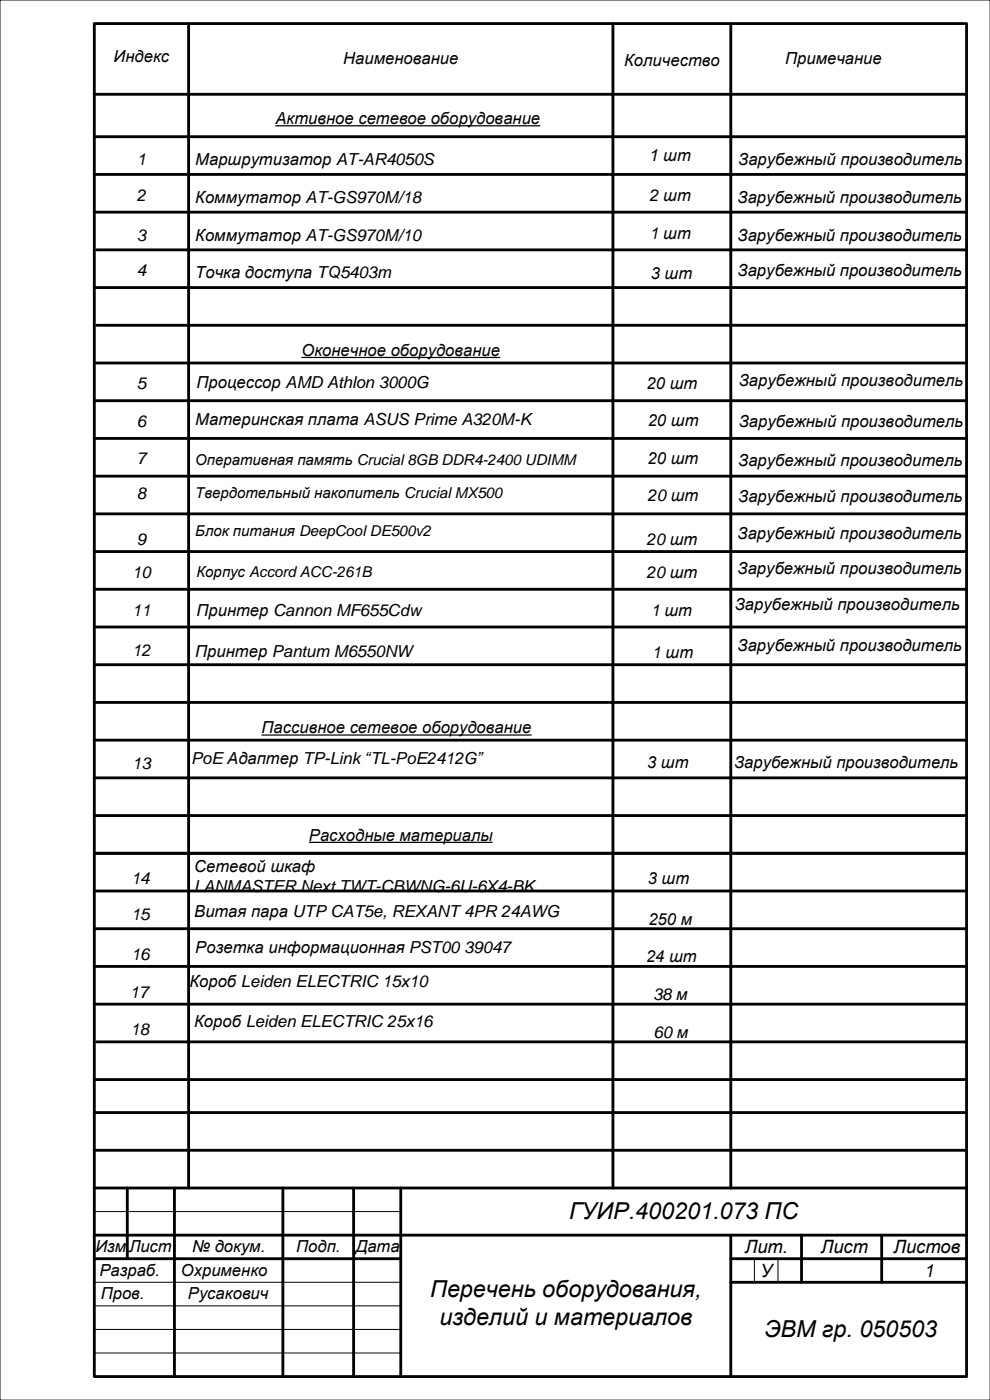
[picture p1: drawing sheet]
<svg xmlns="http://www.w3.org/2000/svg" width="210mm" height="297mm" viewBox="0 0 210 297" stroke-linecap="round" stroke-linejoin="round" font-family="sans-serif">
<defs><g id="words">
<g font-size="5">
<text x="120.7" y="258.5">ГУИР.400201.073 ПС</text>
<text x="91.2" y="275.1">Перечень оборудования,</text>
<text x="93.2" y="281">изделий и материалов</text>
<text x="162.1" y="283.5">ЭВМ гр. 050503</text>
</g>
<g font-size="3.9">
<text x="158" y="265.9">Лит.</text>
<text x="174.1" y="265.9">Лист</text>
<text x="189.5" y="265.9">Листов</text>
<text x="161.3" y="270.9">У</text>
<text x="196" y="270.9">1</text>
</g>
<g font-size="3.5">
<text x="24.1" y="13.1">Индекс</text>
<text x="72.8" y="13.6">Наименование</text>
<text x="132.4" y="14.1">Количество</text>
<text x="166.5" y="13.6">Примечание</text>
<text x="58.4" y="26.3">Активное сетевое оборудование</text>
<text x="29" y="35.1">1</text>
<text x="41.4" y="35.1">Маршрутизатор AT-AR4050S</text>
<text x="137.7" y="34.1">1 шт</text>
<text x="156.6" y="35.1">Зарубежный производитель</text>
<text x="29" y="42.6">2</text>
<text x="41.4" y="43.1">Коммутатор AT-GS970M/18</text>
<text x="137.7" y="42.6">2 шт</text>
<text x="156.4" y="43.1">Зарубежный производитель</text>
<text x="29" y="51.1">3</text>
<text x="41.4" y="51.1">Коммутатор AT-GS970M/10</text>
<text x="137.7" y="50.6">1 шт</text>
<text x="156.4" y="51.2">Зарубежный производитель</text>
<text x="29" y="58.6">4</text>
<text x="41.4" y="59.1">Точка доступа TQ5403m</text>
<text x="138" y="59.1">3 шт</text>
<text x="156.4" y="58.6">Зарубежный производитель</text>
<text x="63.9" y="75.5">Оконечное оборудование</text>
<text x="29" y="82.6">5</text>
<text x="41.7" y="82.3">Процессор AMD Athlon 3000G</text>
<text x="137.1" y="82.6">20 шт</text>
<text x="156.7" y="82">Зарубежный производитель</text>
<text x="29" y="90.6">6</text>
<text x="41.4" y="90.2">Материнская плата ASUS Prime A320M-K</text>
<text x="137.4" y="90.3">20 шт</text>
<text x="156.7" y="90.7">Зарубежный производитель</text>
<text x="29" y="98.3">7</text>
<text x="137.4" y="98.3">20 шт</text>
<text x="156.6" y="98.8">Зарубежный производитель</text>
<text x="29" y="105.8">8</text>
<text x="137.4" y="106.3">20 шт</text>
<text x="156.6" y="106.4">Зарубежный производитель</text>
<text x="29" y="115.6">9</text>
<text x="137.1" y="115.6">20 шт</text>
<text x="156.4" y="114.3">Зарубежный производитель</text>
<text x="28" y="122.6">10</text>
<text x="137.1" y="122.6">20 шт</text>
<text x="156.4" y="121.8">Зарубежный производитель</text>
<text x="28" y="130.6">11</text>
<text x="41.7" y="130.6">Принтер Cannon MF655Cdw</text>
<text x="138" y="130.6">1 шт</text>
<text x="155.8" y="129.3">Зарубежный производитель</text>
<text x="28" y="139.1">12</text>
<text x="41.4" y="139.3">Принтер Pantum M6550NW</text>
<text x="138.2" y="139.7">1 шт</text>
<text x="156.4" y="138.1">Зарубежный производитель</text>
<text x="55.5" y="155.6">Пассивное сетевое оборудование</text>
<text x="40.5" y="162">PoE Адаптер TP-Link “TL-PoE2412G”</text>
<text x="28" y="163.1">13</text>
<text x="137.2" y="162.8">3 шт</text>
<text x="155.7" y="162.8">Зарубежный производитель</text>
<text x="65.5" y="178.3">Расходные материалы</text>
<text x="41.2" y="185">Сетевой шкаф</text>
<text x="27.8" y="187.6">14</text>
<text x="41.2" y="189.2">LANMASTER Next TWT-CBWNG-6U-6X4-BK</text>
<text x="137.4" y="187.6">3 шт</text>
<text x="27.8" y="195.1">15</text>
<text x="41.2" y="194.5">Витая пара UTP CAT5e, REXANT 4PR 24AWG</text>
<text x="137.5" y="196.1">250 м</text>
<text x="27.8" y="203.6">16</text>
<text x="41.4" y="202.1">Розетка информационная PST00 39047</text>
<text x="40.2" y="209.4">Короб Leiden ELECTRIC 15x10</text>
<text x="137" y="204.1">24 шт</text>
<text x="27.6" y="211.6">17</text>
<text x="138.5" y="212.1">38 м</text>
<text x="27.7" y="219.6">18</text>
<text x="41.2" y="217.9">Короб Leiden ELECTRIC 25x16</text>
<text x="138.6" y="220.1">60 м</text>
<text x="20.2" y="265.6">Изм.</text>
<text x="27.4" y="265.6">Лист</text>
<text x="40.7" y="265.6">№ докум.</text>
<text x="62.8" y="265.6">Подп.</text>
<text x="75.4" y="265.6">Дата</text>
<text x="21.1" y="270.8">Разраб.</text>
<text x="21.4" y="275.6">Пров.</text>
<text x="38.4" y="270.6">Охрименко</text>
<text x="39.9" y="275.6">Русакович</text>
</g>
<g font-size="3.2">
<text x="41.4" y="98.6">Оперативная память Crucial 8GB DDR4-2400 UDIMM</text>
<text x="41.4" y="105.7">Твердотельный накопитель Crucial MX500</text>
<text x="41.4" y="113.6">Блок питания DeepCool DE500v2</text>
<text x="41.7" y="122.3">Корпус Accord ACC-261B</text>
</g>
</g></defs>
<path d="M0 0h210v297h-210zM20 257h65M20 272h65M20 277h65M160 267v5M165 267v5M20 282h65M20 287h65" fill="none" stroke="#000" stroke-width=".21"/>
<g fill="none" stroke="#000" stroke-width=".6">
<path d="M20 5h185v287h-185zM20 20h185M40 5v247M130 5v247M155 5v247M20 37h185M20 29h185M20 45h185M20.5 53h184.4M20 77h185M20 61h185M20.5 69h184.4"/>
<path d="M20 85h185M20 93h185M20 117h185M20 109h185M20 101h185M20 133h185M20 125h185M20 157h185M20 149h185M20 141h185M20 173h185M20 165h185"/>
<path d="M20 197h185M20 189h185M20 181h185M20 213h185M20 205h185M20 229h185M20 236h185M20.5 221h184.3M20 252h185M20 244h185M27 252v15M37 252v40"/>
<path d="M60 252v40M75 252v40M85 252v40M20 262h185M20 267h65M155 267h50M155 262v30M155 272h50M170 262v10M187 262v10"/>
</g>
<path d="M58.4 26.7h56.2M63.9 75.8h42.2M55.5 155.9h57.3M65.5 178.7h39" fill="none" stroke="#000" stroke-width=".26"/>
<use href="#words"/>
</svg>
